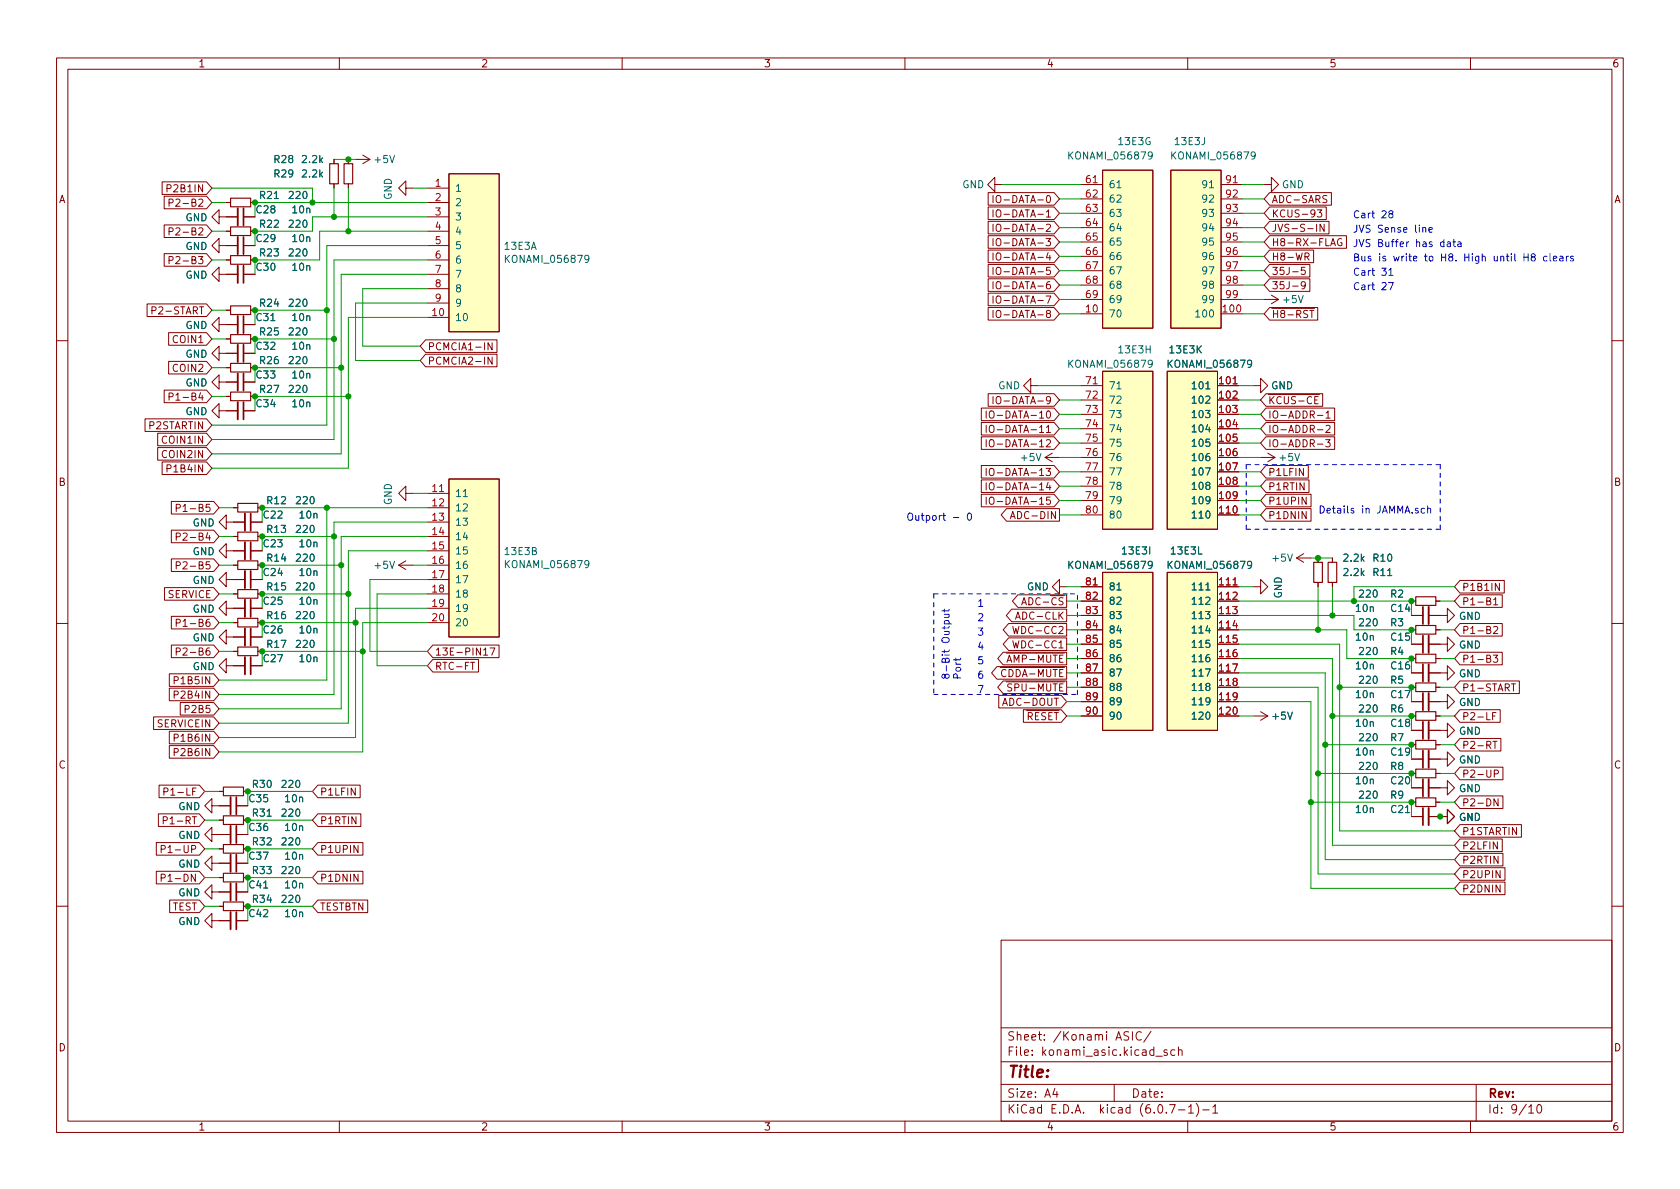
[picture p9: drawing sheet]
<svg xmlns="http://www.w3.org/2000/svg" width="297mm" height="210mm" viewBox="0 0 297 210" stroke-linecap="round" stroke-linejoin="round" font-family="sans-serif">
<defs><g id="words">
<text font-size="2.8" fill="#840000" x="178" y="190.6">Title:</text>
<g font-size="2.1" fill="#840000">
<text x="178" y="184">Sheet: /Konami ASIC/</text>
<text x="178" y="186.7">File: konami_asic.kicad_sch</text>
<text x="178" y="196.9">KiCad E.D.A. kicad (6.0.7-1)-1</text>
<text x="178" y="194.1">Size: A4</text>
<text x="200" y="194.1">Date:</text>
<text x="263" y="194.1">Rev:</text>
<text x="263" y="196.9">Id: 9/10</text>
</g>
<g font-size="1.8" fill="#840000">
<text x="35" y="11.9">1</text>
<text x="85" y="11.9">2</text>
<text x="135" y="11.9">3</text>
<text x="185" y="11.9">4</text>
<text x="235" y="11.9">5</text>
<text x="285" y="11.9">6</text>
<text x="10.3" y="35.9">A</text>
<text x="30" y="34">P2B1IN</text>
<text x="177.1" y="35.9">IO-DATA-0</text>
<text x="224.8" y="35.9">ADC-SARS</text>
<text x="285.3" y="35.9">A</text>
<text x="31.2" y="41.6">P2-B2</text>
<text x="31.2" y="36.5">P2-B2</text>
<text x="177.1" y="38.4">IO-DATA-1</text>
<text x="177.1" y="41">IO-DATA-2</text>
<text x="224.8" y="41">JVS-S-IN</text>
<text x="224.8" y="38.4">KCUS-93</text>
<text x="31.2" y="46.7">P2-B3</text>
<text x="177.1" y="46.1">IO-DATA-4</text>
<text x="177.1" y="43.5">IO-DATA-3</text>
<text x="224.8" y="43.5">H8-RX-FLAG</text>
<text x="224.8" y="46.1">H8-WR</text>
<text x="177.1" y="51.1">IO-DATA-6</text>
<text x="177.1" y="48.6">IO-DATA-5</text>
<text x="177.1" y="53.7">IO-DATA-7</text>
<text x="224.8" y="51.1">35J-9</text>
<text x="224.8" y="48.6">35J-5</text>
<text x="27.5" y="55.6">P2-START</text>
<text x="177.1" y="56.2">IO-DATA-8</text>
<text x="224.8" y="56.2">~{H8-RST}</text>
<text x="30.8" y="60.7">COIN1</text>
<text x="30.8" y="65.7">COIN2</text>
<text x="75.6" y="64.5">PCMCIA2-IN</text>
<text x="75.6" y="61.9">PCMCIA1-IN</text>
<text x="31.2" y="70.8">P1-B4</text>
<text x="177.1" y="71.5">IO-DATA-9</text>
<text x="224.2" y="71.5">~{KCUS-CE}</text>
<text x="26.4" y="75.9">P2STARTIN</text>
<text x="176.1" y="74">IO-DATA-10</text>
<text x="176.1" y="76.5">IO-DATA-11</text>
<text x="224.2" y="74">IO-ADDR-1</text>
<text x="224.2" y="76.5">IO-ADDR-2</text>
<text x="29" y="81">COIN2IN</text>
<text x="29" y="78.4">COIN1IN</text>
<text x="30" y="83.5">P1B4IN</text>
<text x="176.1" y="79.1">IO-DATA-12</text>
<text x="224.2" y="79.1">IO-ADDR-3</text>
<text x="10.3" y="85.9">B</text>
<text x="176.1" y="86.7">IO-DATA-14</text>
<text x="176.1" y="89.2">IO-DATA-15</text>
<text x="176.1" y="84.2">IO-DATA-13</text>
<text x="224.2" y="84.2">P1LFIN</text>
<text x="224.2" y="86.7">P1RTIN</text>
<text x="224.2" y="89.2">P1UPIN</text>
<text x="285.3" y="85.9">B</text>
<text x="32.5" y="90.5">P1-B5</text>
<text x="32.5" y="95.6">P2-B4</text>
<text x="179.5" y="91.8">ADC-DIN</text>
<text x="224.2" y="91.8">P1DNIN</text>
<text x="32.5" y="100.7">P2-B5</text>
<text x="29.7" y="105.7">SERVICE</text>
<text x="180" y="107">ADC-~{CS}</text>
<text x="258.4" y="104.5">P1B1IN</text>
<text x="258.4" y="107">P1-B1</text>
<text x="32.5" y="110.8">P1-B6</text>
<text x="179.9" y="112.1">WDC-CC2</text>
<text x="180.2" y="109.6">ADC-CLK</text>
<text x="258.4" y="112.1">P1-B2</text>
<text x="32.5" y="115.9">P2-B6</text>
<text x="76.8" y="115.9">13E-PIN17</text>
<text x="76.8" y="118.4">RTC-FT</text>
<text x="176.2" y="119.7">~{CDDA-MUTE}</text>
<text x="177.4" y="117.2">~{AMP-MUTE}</text>
<text x="179.9" y="114.6">WDC-CC1</text>
<text x="258.4" y="117.2">P1-B3</text>
<text x="31.3" y="123.5">P2B4IN</text>
<text x="31.3" y="121">P1B5IN</text>
<text x="177.7" y="122.3">~{SPU-MUTE}</text>
<text x="177.9" y="124.8">ADC-DOUT</text>
<text x="258.4" y="122.3">P1-START</text>
<text x="27.9" y="128.6">SERVICEIN</text>
<text x="31.3" y="131.1">P1B6IN</text>
<text x="33" y="126.1">P2B5</text>
<text x="180.1" y="127.3">~{RESET}</text>
<text x="258.4" y="127.3">P2-LF</text>
<text x="10.3" y="135.9">C</text>
<text x="31.3" y="133.7">P2B6IN</text>
<text x="258.4" y="137.5">P2-UP</text>
<text x="258.4" y="132.4">P2-RT</text>
<text x="285.3" y="135.9">C</text>
<text x="30" y="140.7">P1-LF</text>
<text x="56.5" y="140.7">P1LFIN</text>
<text x="258.4" y="142.6">P2-DN</text>
<text x="29.8" y="145.8">P1-RT</text>
<text x="56.5" y="145.8">P1RTIN</text>
<text x="258.4" y="147.7">P1STARTIN</text>
<text x="29.6" y="155.9">P1-DN</text>
<text x="29.7" y="150.8">P1-UP</text>
<text x="56.5" y="150.8">P1UPIN</text>
<text x="56.5" y="155.9">P1DNIN</text>
<text x="258.4" y="152.7">P2RTIN</text>
<text x="258.4" y="155.3">P2UPIN</text>
<text x="258.4" y="150.2">P2LFIN</text>
<text x="30.4" y="161">TEST</text>
<text x="56.5" y="161">TESTBTN</text>
<text x="258.4" y="157.8">P2DNIN</text>
<text x="10.3" y="185.9">D</text>
<text x="285.3" y="185.9">D</text>
<text x="35" y="199.9">1</text>
<text x="85" y="199.9">2</text>
<text x="135" y="199.9">3</text>
<text x="185" y="199.9">4</text>
<text x="235" y="199.9">5</text>
<text x="285" y="199.9">6</text>
</g>
<g font-size="1.8" fill="#006464">
<text x="48.5" y="28.8">R28</text>
<text x="53.5" y="28.8">2.2k</text>
<text x="66.3" y="28.8">+5V</text>
<text x="189.3" y="28.2">KONAMI_056879</text>
<text x="197.8" y="25.6">13E3G</text>
<text x="207.5" y="28.2">KONAMI_056879</text>
<text x="207.9" y="25.6">13E3J</text>
<text x="46" y="35.2">R21</text>
<text x="48.5" y="31.4">R29</text>
<text x="51.2" y="35.2">220</text>
<text x="53.5" y="31.4">2.2k</text>
<text x="69.3" y="35.4" transform="rotate(-90 69.3 35.4)">GND</text>
<text x="80.4" y="33.9">1</text>
<text x="170.1" y="33.3">GND</text>
<text x="196" y="33.3">61</text>
<text x="196" y="35.8">62</text>
<text x="212.9" y="33.3">91</text>
<text x="212.9" y="35.8">92</text>
<text x="226.6" y="33.3">GND</text>
<text x="32.8" y="39.1">GND</text>
<text x="45.4" y="37.7">C28</text>
<text x="46" y="40.3">R22</text>
<text x="51.2" y="40.3">220</text>
<text x="51.8" y="37.7">10n</text>
<text x="80.4" y="36.4">2</text>
<text x="80.4" y="39">3</text>
<text x="80.4" y="41.5">4</text>
<text x="196" y="38.3">63</text>
<text x="196" y="40.9">64</text>
<text x="212.9" y="38.3">93</text>
<text x="212.9" y="40.9">94</text>
<text x="32.8" y="44.2">GND</text>
<text x="45.4" y="42.8">C29</text>
<text x="45.4" y="47.9">C30</text>
<text x="46" y="45.3">R23</text>
<text x="51.2" y="45.3">220</text>
<text x="51.8" y="42.8">10n</text>
<text x="51.8" y="47.9">10n</text>
<text x="80.4" y="44.1">5</text>
<text x="80.4" y="46.6">6</text>
<text x="89.3" y="44.2">13E3A</text>
<text x="89.7" y="46.5">KONAMI_056879</text>
<text x="196" y="43.4">65</text>
<text x="196" y="46">66</text>
<text x="212.9" y="43.4">95</text>
<text x="212.9" y="46">96</text>
<text x="32.8" y="49.3">GND</text>
<text x="80.4" y="49.1">7</text>
<text x="80.4" y="51.7">8</text>
<text x="196" y="48.5">67</text>
<text x="196" y="51">68</text>
<text x="196" y="53.6">69</text>
<text x="212.9" y="48.5">97</text>
<text x="212.9" y="51">98</text>
<text x="212.9" y="53.6">99</text>
<text x="227" y="53.6">+5V</text>
<text x="32.8" y="58.2">GND</text>
<text x="45.4" y="56.8">C31</text>
<text x="46" y="59.3">R25</text>
<text x="46" y="54.2">R24</text>
<text x="51.2" y="59.3">220</text>
<text x="51.2" y="54.2">220</text>
<text x="51.8" y="56.8">10n</text>
<text x="80.4" y="56.8">10</text>
<text x="80.4" y="54.2">9</text>
<text x="196" y="56.1">70</text>
<text x="211.9" y="56.1">100</text>
<text x="32.8" y="63.2">GND</text>
<text x="45.4" y="61.8">C32</text>
<text x="46" y="64.4">R26</text>
<text x="51.2" y="64.4">220</text>
<text x="51.8" y="61.8">10n</text>
<text x="189.3" y="65">KONAMI_056879</text>
<text x="197.9" y="62.5">13E3H</text>
<text x="206.9" y="65">KONAMI_056879</text>
<text x="206.9" y="62.5">13E3K</text>
<text x="32.8" y="68.3">GND</text>
<text x="45.4" y="66.9">C33</text>
<text x="46" y="69.5">R27</text>
<text x="51.2" y="69.5">220</text>
<text x="51.8" y="66.9">10n</text>
<text x="176.5" y="68.8">GND</text>
<text x="196" y="68.8">71</text>
<text x="196" y="71.4">72</text>
<text x="211.3" y="68.8">101</text>
<text x="211.3" y="71.4">102</text>
<text x="224.7" y="68.8">GND</text>
<text x="32.8" y="73.4">GND</text>
<text x="45.4" y="72">C34</text>
<text x="51.8" y="72">10n</text>
<text x="196" y="73.9">73</text>
<text x="196" y="76.4">74</text>
<text x="211.3" y="73.9">103</text>
<text x="211.3" y="76.4">104</text>
<text x="180.6" y="81.5">+5V</text>
<text x="196" y="79">75</text>
<text x="196" y="81.5">76</text>
<text x="211.3" y="79">105</text>
<text x="211.3" y="81.5">106</text>
<text x="226.4" y="81.5">+5V</text>
<text x="47.3" y="89.1">R12</text>
<text x="52.5" y="89.1">220</text>
<text x="69.3" y="89.3" transform="rotate(-90 69.3 89.3)">GND</text>
<text x="80.4" y="87.9">11</text>
<text x="196" y="84.1">77</text>
<text x="196" y="86.6">78</text>
<text x="196" y="89.1">79</text>
<text x="211.3" y="84.1">107</text>
<text x="211.3" y="86.6">108</text>
<text x="211.3" y="89.1">109</text>
<text x="34" y="93.1">GND</text>
<text x="46.7" y="91.7">C22</text>
<text x="47.3" y="94.2">R13</text>
<text x="52.5" y="94.2">220</text>
<text x="53" y="91.7">10n</text>
<text x="80.4" y="90.4">12</text>
<text x="80.4" y="93">13</text>
<text x="80.4" y="95.5">14</text>
<text x="196" y="91.7">80</text>
<text x="211.3" y="91.7">110</text>
<text x="34" y="98.2">GND</text>
<text x="46.7" y="101.8">C24</text>
<text x="46.7" y="96.8">C23</text>
<text x="47.3" y="99.3">R14</text>
<text x="52.5" y="99.3">220</text>
<text x="53" y="101.8">10n</text>
<text x="53" y="96.8">10n</text>
<text x="66.3" y="100.6">+5V</text>
<text x="80.4" y="98">15</text>
<text x="80.4" y="100.6">16</text>
<text x="89.4" y="98.1">13E3B</text>
<text x="89.7" y="100.5">KONAMI_056879</text>
<text x="189.3" y="100.6">KONAMI_056879</text>
<text x="198.6" y="98">13E3I</text>
<text x="206.9" y="100.6">KONAMI_056879</text>
<text x="207.1" y="98">13E3L</text>
<text x="225.1" y="99.3">+5V</text>
<text x="237.7" y="99.3">2.2k</text>
<text x="237.7" y="101.8">2.2k</text>
<text x="242.9" y="99.3">R10</text>
<text x="242.9" y="101.8">R11</text>
<text x="34" y="103.2">GND</text>
<text x="46.7" y="106.9">C25</text>
<text x="47.3" y="104.4">R15</text>
<text x="52.5" y="104.4">220</text>
<text x="53" y="106.9">10n</text>
<text x="80.4" y="103.1">17</text>
<text x="80.4" y="105.7">18</text>
<text x="181.5" y="104.4">GND</text>
<text x="196" y="104.4">81</text>
<text x="196" y="106.9">82</text>
<text x="211.3" y="104.4">111</text>
<text x="211.3" y="106.9">112</text>
<text x="226.6" y="105.8" transform="rotate(-90 226.6 105.8)">GND</text>
<text x="240.5" y="105.7">220</text>
<text x="245.9" y="105.7">R2</text>
<text x="34" y="113.4">GND</text>
<text x="34" y="108.3">GND</text>
<text x="46.7" y="112">C26</text>
<text x="47.3" y="109.5">R16</text>
<text x="52.5" y="109.5">220</text>
<text x="53" y="112">10n</text>
<text x="80.4" y="108.2">19</text>
<text x="80.4" y="110.7">20</text>
<text x="196" y="109.5">83</text>
<text x="196" y="112">84</text>
<text x="211.3" y="109.5">113</text>
<text x="211.3" y="112">114</text>
<text x="239.8" y="108.2">10n</text>
<text x="239.8" y="113.3">10n</text>
<text x="240.5" y="110.7">220</text>
<text x="245.9" y="110.7">R3</text>
<text x="246" y="108.2">C14</text>
<text x="246" y="113.3">C15</text>
<text x="257.9" y="109.6">GND</text>
<text x="34" y="118.5">GND</text>
<text x="46.7" y="117.1">C27</text>
<text x="47.3" y="114.5">R17</text>
<text x="52.5" y="114.5">220</text>
<text x="53" y="117.1">10n</text>
<text x="196" y="114.5">85</text>
<text x="196" y="117.1">86</text>
<text x="196" y="119.6">87</text>
<text x="211.3" y="114.5">115</text>
<text x="211.3" y="117.1">116</text>
<text x="211.3" y="119.6">117</text>
<text x="239.8" y="118.4">10n</text>
<text x="240.5" y="115.8">220</text>
<text x="245.9" y="115.8">R4</text>
<text x="246" y="118.4">C16</text>
<text x="257.9" y="114.7">GND</text>
<text x="257.9" y="119.8">GND</text>
<text x="196" y="122.2">88</text>
<text x="196" y="124.7">89</text>
<text x="211.3" y="122.2">118</text>
<text x="211.3" y="124.7">119</text>
<text x="239.8" y="123.4">10n</text>
<text x="240.5" y="126">220</text>
<text x="240.5" y="120.9">220</text>
<text x="245.9" y="126">R6</text>
<text x="245.9" y="120.9">R5</text>
<text x="246" y="123.4">C17</text>
<text x="257.9" y="124.8">GND</text>
<text x="196" y="127.2">90</text>
<text x="211.3" y="127.2">120</text>
<text x="225.1" y="127.2">+5V</text>
<text x="239.8" y="128.5">10n</text>
<text x="240.5" y="131.1">220</text>
<text x="245.9" y="131.1">R7</text>
<text x="246" y="128.5">C18</text>
<text x="257.9" y="129.9">GND</text>
<text x="239.8" y="133.6">10n</text>
<text x="240.5" y="136.1">220</text>
<text x="245.9" y="136.1">R8</text>
<text x="246" y="133.6">C19</text>
<text x="257.9" y="135">GND</text>
<text x="31.5" y="143.3">GND</text>
<text x="44.1" y="141.9">C35</text>
<text x="44.7" y="139.3">R30</text>
<text x="50" y="139.3">220</text>
<text x="50.5" y="141.9">10n</text>
<text x="239.8" y="138.7">10n</text>
<text x="239.8" y="143.8">10n</text>
<text x="240.5" y="141.2">220</text>
<text x="245.9" y="141.2">R9</text>
<text x="246" y="138.7">C20</text>
<text x="246" y="143.8">C21</text>
<text x="257.9" y="140.1">GND</text>
<text x="31.5" y="148.3">GND</text>
<text x="44.1" y="146.9">C36</text>
<text x="44.7" y="144.4">R31</text>
<text x="44.7" y="149.5">R32</text>
<text x="50" y="144.4">220</text>
<text x="50" y="149.5">220</text>
<text x="50.5" y="146.9">10n</text>
<text x="257.9" y="145.2">GND</text>
<text x="31.5" y="153.4">GND</text>
<text x="44.1" y="152">C37</text>
<text x="44.7" y="154.6">R33</text>
<text x="50" y="154.6">220</text>
<text x="50.5" y="152">10n</text>
<text x="31.5" y="158.5">GND</text>
<text x="44.1" y="157.1">C41</text>
<text x="44.7" y="159.6">R34</text>
<text x="50" y="159.6">220</text>
<text x="50.5" y="157.1">10n</text>
<text x="31.5" y="163.6">GND</text>
<text x="44.1" y="162.2">C42</text>
<text x="50.5" y="162.2">10n</text>
</g>
<g font-size="1.8" fill="#a90000">
<text x="77" y="33">1</text>
<text x="77" y="35.6">2</text>
<text x="192.1" y="32.4">61</text>
<text x="192.1" y="34.9">62</text>
<text x="216.8" y="32.4">91</text>
<text x="216.8" y="34.9">92</text>
<text x="77" y="38.1">3</text>
<text x="77" y="40.6">4</text>
<text x="192.1" y="37.5">63</text>
<text x="192.1" y="40">64</text>
<text x="216.8" y="37.5">93</text>
<text x="216.8" y="40">94</text>
<text x="77" y="43.2">5</text>
<text x="77" y="45.7">6</text>
<text x="192.1" y="42.5">65</text>
<text x="192.1" y="45.1">66</text>
<text x="192.1" y="47.6">67</text>
<text x="216.8" y="42.5">95</text>
<text x="216.8" y="45.1">96</text>
<text x="216.8" y="47.6">97</text>
<text x="77" y="48.3">7</text>
<text x="77" y="50.8">8</text>
<text x="77" y="53.3">9</text>
<text x="192.1" y="50.2">68</text>
<text x="192.1" y="52.7">69</text>
<text x="216.8" y="50.2">98</text>
<text x="216.8" y="52.7">99</text>
<text x="76.5" y="55.9">10</text>
<text x="192.1" y="55.2">10</text>
<text x="216.3" y="55.2">100</text>
<text x="192.1" y="67.9">71</text>
<text x="192.1" y="70.5">72</text>
<text x="215.7" y="67.9">101</text>
<text x="215.7" y="70.5">102</text>
<text x="192.1" y="73">73</text>
<text x="192.1" y="75.6">74</text>
<text x="215.7" y="73">103</text>
<text x="215.7" y="75.6">104</text>
<text x="192.1" y="78.1">75</text>
<text x="192.1" y="80.6">76</text>
<text x="192.1" y="83.2">77</text>
<text x="215.7" y="78.1">105</text>
<text x="215.7" y="80.6">106</text>
<text x="215.7" y="83.2">107</text>
<text x="76.5" y="87">11</text>
<text x="76.5" y="89.5">12</text>
<text x="192.1" y="85.7">78</text>
<text x="192.1" y="88.3">79</text>
<text x="215.7" y="85.7">108</text>
<text x="215.7" y="88.3">109</text>
<text x="76.5" y="92.1">13</text>
<text x="76.5" y="94.6">14</text>
<text x="192.1" y="90.8">80</text>
<text x="215.7" y="90.8">110</text>
<text x="76.5" y="97.1">15</text>
<text x="76.5" y="99.7">16</text>
<text x="76.5" y="102.2">17</text>
<text x="76.5" y="104.8">18</text>
<text x="76.5" y="107.3">19</text>
<text x="192.1" y="103.5">81</text>
<text x="192.1" y="106">82</text>
<text x="215.7" y="103.5">111</text>
<text x="215.7" y="106">112</text>
<text x="76.5" y="109.8">20</text>
<text x="192.1" y="108.6">83</text>
<text x="192.1" y="111.1">84</text>
<text x="192.1" y="113.7">85</text>
<text x="215.7" y="108.6">113</text>
<text x="215.7" y="111.1">114</text>
<text x="215.7" y="113.7">115</text>
<text x="192.1" y="116.2">86</text>
<text x="192.1" y="118.7">87</text>
<text x="215.7" y="116.2">116</text>
<text x="215.7" y="118.7">117</text>
<text x="192.1" y="121.3">88</text>
<text x="192.1" y="123.8">89</text>
<text x="215.7" y="121.3">118</text>
<text x="215.7" y="123.8">119</text>
<text x="192.1" y="126.4">90</text>
<text x="215.7" y="126.4">120</text>
</g>
<g font-size="1.8" fill="#0000c2">
<text x="239.1" y="38.6">Cart 28</text>
<text x="239.1" y="41.1">JVS Sense line</text>
<text x="239.1" y="43.7">JVS Buffer has data</text>
<text x="239.1" y="46.2">Bus is write to H8. High until H8 clears</text>
<text x="239.1" y="51.3">Cart 27</text>
<text x="239.1" y="48.8">Cart 31</text>
<text x="163" y="92.1">Outport - 0</text>
<text x="233" y="90.8">Details in JAMMA.sch</text>
<text x="172.7" y="107.3">1</text>
<text x="172.7" y="112.4">3</text>
<text x="172.7" y="109.8">2</text>
<text x="172.7" y="114.9">4</text>
<text x="172.7" y="117.5">5</text>
<text x="167.9" y="120.3" transform="rotate(-90 167.9 120.3)">8-Bit Output</text>
<text x="169.9" y="120.3" transform="rotate(-90 169.9 120.3)">Port</text>
<text x="172.7" y="120">6</text>
<text x="172.7" y="122.5">7</text>
</g>
</g></defs>
<g fill="none" stroke="#840000" stroke-width=".18">
<path d="M10 10.2h277v190.1h-277zM12 12.2h273v186.1h-273zM60 10.2v2M110 10.2v2M160 10.2v2M210 10.2v2M260 10.2v2M28.7 32.2h7.8l1 1.1-1 1.1h-7.8zM29 39.8h7.5l1 1.1-1 1.1h-7.5zM29 34.7h7.5l1 1.1-1 1.1h-7.5zM29.5 33.3h.6l.2-.2-.1-.3-.7-.1v1.2M29.9 35.9l.6-.1 .1-.2v-.3l-.7-.1v1.3"/>
<path d="M38.7 38.3v-1.2l-1.2 1.2 1.2 1.3v-1.3h3.3M40 35.8h.8M43.1 38.3h2M44.3 35.8h.8M59.1 28.2v.8M59.1 32.5v.8M61.6 28.2v.8M61.6 32.5v.8M62.9 28.2h2.5M64.1 27.4l1.3 .8M65.4 28.2l-1.3 .8M71.8 33.3v-1.3l-1.3 1.3 1.3 1.2v-1.2h1.2"/>
<path d="M75.6 33.3h3.8M75.6 35.8h3.8M75.6 38.3h3.8M79.4 30.7h8.9v28h-8.9zM174.7 36.6h11.7l.9 1.1-.9 1.1h-11.7zM174.7 39.1h11.7l.9 1.2-.9 1.1h-11.7zM174.7 34.1h11.7l.9 1.1-.9 1.1h-11.7zM175.6 34.6v1.2M175.6 37.1v1.3M175.6 39.6v1.3M175.9 32.6v1.3l-1.3-1.3 1.3-1.2v1.2h1.3M176.2 37.3l.2-.2a.43 .43 0 0 1 .6 .4v.5a.42 .42 0 0 1-.5 .4 .42 .42 0 0 1-.4-.4z"/>
<path d="M176.2 39.8l.2-.2a.43 .43 0 0 1 .6 .5v.4a.42 .42 0 0 1-.5 .4 .42 .42 0 0 1-.4-.4zM176.2 34.7l.2-.1a.43 .43 0 0 1 .6 .4v.4a.42 .42 0 0 1-.5 .5 .42 .42 0 0 1-.4-.5zM191.1 32.6h3.8M191.1 35.2h3.8M191.1 37.7h3.8M194.9 30.1h8.9v27.9h-8.9zM207 30.1h8.9v27.9h-8.9zM215.9 32.6h3.8M215.9 35.2h3.8M215.9 37.7h3.8M223.5 32.6h1.3v1.3l1.3-1.3-1.3-1.2v1.2M224.5 39.1h10.5v2.3h-10.5l-1-1.1z"/>
<path d="M224.5 36.6h10v2.2h-10l-1-1.1zM224.5 34.1h10.9v2.2h-10.9l-1-1.1zM232.8 39.6v1.3M232.9 37.1h.8l-.4 .5 .3 .1v.6l-.1 .1-.6-.1M234.1 39.6v1.3l-.7-1.3v1.3M234.6 34.6h-.5l-.2 .1v.4l.6 .2 .1 .3-.2 .2h-.5M26 53.7h10.5l1 1.2-1 1.1h-10.5zM26.9 54.9h.6l.1-.2-.1-.3-.6-.1v1.2M29 44.9h7.5l1 1.1-1 1.1h-7.5zM29.8 58.8h6.7l1 1.1-1 1.1h-6.7zM29.9 46h.6l.1-.2v-.3l-.7-.1v1.2M29.9 40.9h.6l.1-.2v-.3l-.7-.1v1.3"/>
<path d="M38.7 57.4v-1.3l-1.2 1.3 1.2 1.3v-1.3h3.3M38.7 43.4v-1.2l-1.2 1.2 1.2 1.3v-1.3h3.3M38.7 48.5v-1.3l-1.2 1.3 1.2 1.3v-1.3h3.3M40 59.9h.8M40 46h.8M40 54.9h.8M40 40.9h.8M43.1 43.4h2M43.1 57.4h2M43.1 48.5h2M44.3 59.9h.8M44.3 46h.8"/>
<path d="M44.3 54.9h.8M44.3 40.9h.8M75.6 43.4h3.8M75.6 46h3.8M75.6 48.5h3.8M75.6 56.1h3.8M75.6 40.9h3.8M75.6 51h3.8M75.6 53.6h3.8M174.7 44.2h11.7l.9 1.1-.9 1.1h-11.7zM174.7 41.7h11.7l.9 1.1-.9 1.1h-11.7zM174.7 49.3h11.7l.9 1.1-.9 1.1h-11.7z"/>
<path d="M174.7 46.8h11.7l.9 1.1-.9 1.1h-11.7zM174.7 51.8h11.7l.9 1.2-.9 1.1h-11.7zM174.7 54.4h11.7l.9 1.1-.9 1.1h-11.7zM175.6 42.2v1.3M175.6 44.7v1.3M175.6 47.3v1.2M175.6 49.8v1.3M175.6 52.3v1.3M175.6 54.9v1.3M176.2 44.9l.2-.2a.43 .43 0 0 1 .6 .5v.4a.42 .42 0 0 1-.5 .4 .42 .42 0 0 1-.4-.4zM176.2 42.4l.2-.2a.43 .43 0 0 1 .6 .4v.4a.42 .42 0 0 1-.5 .5 .42 .42 0 0 1-.4-.5zM176.2 50l.2-.2a.43 .43 0 0 1 .6 .4v.5a.42 .42 0 0 1-.5 .4 .42 .42 0 0 1-.4-.4z"/>
<path d="M176.2 47.4l.2-.1a.43 .43 0 0 1 .6 .4v.4a.42 .42 0 0 1-.5 .5 .42 .42 0 0 1-.4-.5zM176.2 52.5l.2-.2a.43 .43 0 0 1 .6 .5v.4a.42 .42 0 0 1-.5 .4 .42 .42 0 0 1-.4-.4zM176.2 55.1l.2-.2a.43 .43 0 0 1 .6 .4v.4a.42 .42 0 0 1-.5 .5 .42 .42 0 0 1-.4-.5zM191.1 53h3.8M191.1 55.5h3.8M191.1 40.3h3.8M191.1 42.8h3.8M191.1 45.3h3.8M191.1 47.9h3.8M191.1 50.4h3.8M215.9 53h3.8M215.9 55.5h3.8"/>
<path d="M215.9 40.3h3.8M215.9 42.8h3.8M215.9 45.3h3.8M215.9 47.9h3.8M215.9 50.4h3.8M223.5 53h2.6M224.5 41.7h13.6v2.2h-13.6l-1-1.1zM224.5 54.4h8.5v2.2h-8.5l-1-1.1zM224.5 44.2h7.8v2.2h-7.8l-1-1.1zM224.5 49.3h7.1v2.2h-7.1l-1-1.1zM224.5 46.8h7.1v2.2h-7.1l-1-1.1zM224.8 52.2l1.3 .8"/>
<path d="M226.1 53l-1.3 .7M230.7 45.4l.6-.1 .2-.1-.1-.4-.7-.1v1.3M230.7 47.3h-.6v.6l.1-.1h.5l.1 .2-.1 .4-.1 .1-.5-.1M230.8 50.4l-.2 .2h-.3l-.2-.2 .1-.5 .4-.1 .1 .1a.84 .84 0 0 1-.3 1.2h-.2M231 45.4l.5 .6M235.3 43.5l.4-1.3 .4 1.3M235.4 43.1h.6M237.2 42.2a.59 .59 0 0 0-.7 .6 .59 .59 0 0 0 .7 .6l.1-.5h-.3M10 60.2h2M25.6 74.1h10.9l1 1.1-1 1.1h-10.9zM27.9 79.1h8.6l1 1.2-1 1.1h-8.6zM27.9 76.6h8.6l1 1.1-1 1.1h-8.6z"/>
<path d="M29 69h7.5l1 1.1-1 1.1h-7.5zM29.8 63.9h6.7l1 1.1-1 1.1h-6.7zM29.9 70.2l.6-.1 .1-.2v-.3l-.7-.1v1.3M38.7 72.6v-1.2l-1.2 1.2 1.2 1.3v-1.3h3.3M38.7 62.5v-1.3l-1.2 1.3 1.2 1.2v-1.2h3.3M38.7 67.6v-1.3l-1.2 1.3 1.2 1.2v-1.2h3.3M40 65h.8M40 70.1h.8M43.1 62.5h2M43.1 67.6h2M43.1 72.6h2M44.3 65h.8"/>
<path d="M44.3 70.1h.8M75.2 62.6h12.7v2.3h-12.7l-.9-1.2zM75.2 60.1h12.7v2.2h-12.7l-.9-1.1zM87 63.1v1.3l-.7-1.3v1.3M87 60.6v1.3l-.7-1.3v1.3M173.5 72.2h12.9l.9 1.1-.9 1.1h-12.9zM173.5 77.2h12.9l.9 1.2-.9 1.1h-12.9zM173.5 74.7h12.9l.9 1.1-.9 1.1h-12.9zM174.4 72.7v1.2M174.4 75.2v1.3M174.4 77.7v1.3M174.7 69.6h11.7l.9 1.1-.9 1.1h-11.7z"/>
<path d="M175.1 72.7h.1a.43 .43 0 0 1 .6 .4v.4a.42 .42 0 0 1-.5 .5 .42 .42 0 0 1-.4-.5v-.4zM175.1 77.8l.1-.1a.43 .43 0 0 1 .6 .5v.4a.42 .42 0 0 1-.5 .4 .42 .42 0 0 1-.4-.4v-.4zM175.1 75.3l.1-.1a.43 .43 0 0 1 .6 .4v.5a.42 .42 0 0 1-.5 .4 .42 .42 0 0 1-.4-.4v-.5zM175.6 70.1v1.3M176.2 70.3l.2-.2a.43 .43 0 0 1 .6 .5v.4a.42 .42 0 0 1-.5 .4 .42 .42 0 0 1-.4-.4zM182.2 68.2v1.3l-1.2-1.3 1.2-1.3v1.3h1.3M191.1 68.2h3.8M191.1 70.7h3.8M191.1 73.3h3.8M191.1 75.8h3.8M191.1 78.4h3.8M194.9 65.7h8.9v27.9h-8.9z"/>
<path d="M206.4 65.7h8.9v27.9h-8.9zM215.3 68.2h3.8M215.3 70.7h3.8M215.3 73.3h3.8M215.3 75.8h3.8M215.3 78.4h3.8M221.6 68.2h1.3v-1.3l1.3 1.3-1.3 1.3v-1.3M223.8 69.6h10.1v2.2h-10.1l-.9-1.1zM223.8 72.2h12.2v2.2h-12.2l-.9-1.1zM223.8 74.7h12.2v2.2h-12.2l-.9-1.1zM223.8 77.2h12.2v2.3h-12.2l-.9-1.1zM232.9 73.5h1"/>
<path d="M232.9 76h1M232.9 78.5h1M234.4 77.7h.8l-.4 .5 .3 .2v.5l-.2 .1-.5-.1M234.5 73l.3-.3v1.2M234.5 75.3l.4-.1 .3 .4-.8 .9h.8M234.5 73.9h.7M285 60.2h2M28.7 81.7h7.8l1 1.1-1 1.1h-7.8zM29.5 82.9l.6-.1 .2-.2-.1-.3-.7-.1v1.3M30.3 88.7h7.5l.9 1.1-.9 1.1h-7.5zM30.3 98.8h7.5l.9 1.1-.9 1.2h-7.5zM30.3 93.8h7.5l.9 1.1-.9 1.1h-7.5z"/>
<path d="M31.2 89.8h.6l.1-.2-.1-.3-.6-.1v1.2M31.2 94.9h.6l.1-.2-.1-.3-.6-.1v1.2M40 92.3v-1.2l-1.3 1.2 1.3 1.3v-1.3h3.3M40 97.4v-1.3l-1.3 1.3 1.3 1.3v-1.3h3.3M41.3 99.9h.7M41.3 89.8h.7M41.3 94.9h.7M44.3 92.3h2.1M44.3 97.4h2.1M45.6 99.9h.8M45.6 89.8h.8M45.6 94.9h.8"/>
<path d="M70.5 99.9l1.3 .8M70.5 99.9h2.5M71.8 87.2v-1.2l-1.3 1.2 1.3 1.3v-1.3h1.2M71.8 99.2l-1.3 .7M75.6 99.9h3.8M75.6 87.2h3.8M75.6 89.8h3.8M75.6 92.3h3.8M75.6 94.9h3.8M75.6 97.4h3.8M79.4 84.7h8.9v27.9h-8.9zM173.5 84.9h12.9l.9 1.1-.9 1.1h-12.9z"/>
<path d="M173.5 87.4h12.9l.9 1.1-.9 1.1h-12.9zM173.5 82.3h12.9l.9 1.1-.9 1.1h-12.9zM174.4 82.8v1.3M174.4 85.4v1.2M174.4 87.9v1.3M175.1 85.4h.1a.43 .43 0 0 1 .6 .4v.4a.42 .42 0 0 1-.5 .5 .42 .42 0 0 1-.4-.5v-.4zM175.1 88l.1-.1a.43 .43 0 0 1 .6 .4v.5a.42 .42 0 0 1-.5 .4 .42 .42 0 0 1-.4-.4v-.5zM175.1 82.9l.1-.1a.43 .43 0 0 1 .6 .5v.4a.42 .42 0 0 1-.5 .4 .42 .42 0 0 1-.4-.4v-.4zM178 89.9h9.3v2.3h-9.3l-1-1.1zM178.6 91.7l.5-1.3 .4 1.3M178.8 91.4h.6M184.8 80.9h2.5"/>
<path d="M184.8 80.9l1.3 .8M186.1 80.1l-1.3 .8M191.1 80.9h3.8M191.1 83.4h3.8M191.1 86h3.8M191.1 88.5h3.8M191.1 91.1h3.8M215.3 80.9h3.8M215.3 83.4h3.8M215.3 86h3.8M215.3 88.5h3.8M215.3 91.1h3.8"/>
<path d="M222.9 80.9h2.5M223.8 82.3h7.5v2.2h-7.5l-.9-1.1zM223.8 84.9h7.6v2.2h-7.6l-.9-1.1zM223.8 87.4h8v2.2h-8l-.9-1.1zM223.8 89.9h8v2.3h-8l-.9-1.1zM224.2 80.1l1.2 .8M225.4 80.9l-1.2 .8M229.2 98.7h2.6M229.2 98.7l1.3 .7M230.5 97.9l-1.3 .8M233 98.7v.7M235.6 98.7v.7"/>
<path d="M10 110.2h2M29.1 103.9h8.7l.9 1.1-.9 1.1h-8.7zM29.9 119.2h7.9l.9 1.1-.9 1.1h-7.9zM30.3 114.1h7.5l.9 1.1-.9 1.1h-7.5zM30.3 109h7.5l.9 1.1-.9 1.1h-7.5zM31.2 115.2h.6l.1-.2-.1-.3-.6-.1v1.2M31.2 100l.6-.1 .1-.1-.1-.3-.6-.2v1.3M31.2 110.2l.6-.1 .1-.2-.1-.3-.6-.1v1.3M40 112.6v-1.2l-1.3 1.2 1.3 1.3v-1.3h3.3M40 107.6v-1.3l-1.3 1.3 1.3 1.2v-1.2h3.3M40 102.5v-1.3l-1.3 1.3 1.3 1.3v-1.3h3.3M40 117.7v-1.2l-1.3 1.2 1.3 1.3v-1.3h3.3"/>
<path d="M41.3 105h.7M41.3 110.1h.7M41.3 115.2h.7M44.3 102.5h2.1M44.3 107.6h2.1M44.3 112.6h2.1M44.3 117.7h2.1M45.6 105h.8M45.6 110.1h.8M45.6 115.2h.8M75.6 102.5h3.8M75.6 105h3.8"/>
<path d="M75.6 107.6h3.8M75.6 110.1h3.8M76.5 114.1h11.7v2.2h-11.7l-.9-1.1zM76.5 116.6h8.1v2.2h-8.1l-.9-1.1zM83.2 117.1h.7M85.5 115.8h.7M86.6 114.6h.9l-.5 1.2M176.3 117.9h12.3v2.2h-12.3l-1-1.1zM177.4 115.3h11.2v2.3h-11.2l-1-1.1zM178.3 110.3h10.3v2.2h-10.3l-.9-1.1zM178.3 112.8h10.3v2.2h-10.3l-.9-1.1zM178.9 107.7h9.7v2.2h-9.7l-1-1.1z"/>
<path d="M179.1 110.8l.3 1.2 .2-.9 .3 .9 .3-1.2M179.1 113.3l.3 1.3 .2-.9 .3 .9 .3-1.3M179.6 109.5l.4-1.3 .4 1.3M180 105.2h8.6v2.2h-8.6l-1-1.1zM187.3 103.8v-1.3l-1.2 1.3 1.2 1.2v-1.2h1.3M191.1 103.8h3.8M191.1 106.3h3.8M191.1 108.8h3.8M191.1 111.4h3.8M191.1 113.9h3.8M191.1 116.5h3.8M191.1 119h3.8"/>
<path d="M194.9 101.2h8.9v28h-8.9zM206.4 101.2h8.9v28h-8.9zM215.3 103.8h3.8M215.3 106.3h3.8M215.3 108.8h3.8M215.3 111.4h3.8M215.3 113.9h3.8M215.3 116.5h3.8M215.3 119h3.8M221.6 103.8h1.3v1.2l1.3-1.2-1.3-1.3v1.3M233 103v.8M235.6 103v.8"/>
<path d="M249.6 106.3h.7M249.6 108.8h2M249.6 111.4h.7M249.6 113.9h2M249.6 116.5h.7M249.6 119h2M252.6 108.8h3.3v1.3l1.3-1.3-1.3-1.2v1.2M252.6 113.9h3.3v1.3l1.3-1.3-1.3-1.3v1.3M252.6 119h3.3v1.3l1.3-1.3-1.3-1.3v1.3M253.9 106.3h.7M253.9 111.4h.7M253.9 116.5h.7"/>
<path d="M258.1 115.3h7.5v2.3h-7.5l-.9-1.1zM258.1 102.6h7.9v2.3h-7.9l-.9-1.1zM258.1 110.3h7.5v2.2h-7.5l-.9-1.1zM258.1 105.2h7.5v2.2h-7.5l-.9-1.1zM264 115.8h.8l-.4 .5 .3 .2v.5l-.1 .1-.6-.1M264.1 110.9l.5-.1 .2 .3-.8 .9h.8M264.1 106.1l.3-.4v1.3M264.1 107h.7M265.1 103.1v1.3l-.7-1.3v1.3M285 110.2h2M27.2 126.8h10.6l.9 1.1-.9 1.1h-10.6zM28.1 138.8h7.1l1 1.1-1 1.2h-7.1z"/>
<path d="M29.9 121.7h7.9l.9 1.1-.9 1.1h-7.9zM29.9 131.9h7.9l.9 1.1-.9 1.1h-7.9zM29.9 129.3h7.9l.9 1.1-.9 1.1h-7.9zM30.8 122.9l.6-.1 .1-.2v-.3l-.7-.1v1.3M30.8 120.3h.6l.1-.2v-.3l-.7-.1v1.2M30.8 133h.6l.1-.2v-.3l-.7-.1v1.2M30.8 130.5l.6-.1 .1-.2v-.3l-.7-.1v1.3M31.9 124.2h5.9l.9 1.1-.9 1.2h-5.9zM38.7 139.9h.8M43.1 139.9h.7M56.2 138.8h7.5v2.3h-7.5l-1-1.2zM176.6 123h11l1 1.1-1 1.1h-11z"/>
<path d="M177.3 124.7l.4-1.2 .4 1.2M177.4 120.4h11.2v2.2h-11.2l-1-1.1zM180.9 125.5h6.7l1 1.1-1 1.1h-6.7zM191.1 126.6h3.8M191.1 121.5h3.8M191.1 124.1h3.8M215.3 126.6h3.8M215.3 121.5h3.8M215.3 124.1h3.8M221.6 126.6h2.6M222.9 125.9l1.3 .7M224.2 126.6l-1.3 .8"/>
<path d="M249.6 126.6h.7M249.6 121.5h.7M249.6 124.1h2M249.6 139.3h2M249.6 136.8h.7M249.6 131.7h.7M249.6 134.2h2M249.6 129.2h2M252.6 139.3h3.3v1.3l1.3-1.3-1.3-1.3v1.3M252.6 134.2h3.3v1.3l1.3-1.3-1.3-1.2v1.2M252.6 129.2h3.3v1.2l1.3-1.2-1.3-1.3v1.3M252.6 124.1h3.3v1.2l1.3-1.2-1.3-1.3v1.3"/>
<path d="M253.9 126.6h.7M253.9 121.5h.7M253.9 136.8h.7M253.9 131.7h.7M258.1 120.4h10.5v2.2h-10.5l-.9-1.1zM258.1 135.7h7.6v2.2h-7.6l-.9-1.1zM258.1 125.5h7.1v2.2h-7.1l-.9-1.1zM258.1 130.6h7.3v2.2h-7.3l-.9-1.1zM263.9 126.6h.4M264 131.1h.7M264.2 136.8h.6l.1-.2v-.3l-.7-.1v1.2M264.3 131.1v1.3"/>
<path d="M264.5 126h-.6v1.3M267.2 120.9h.8M267.6 120.9v1.3M27.6 154.1h7.6l1 1.1-1 1.1h-7.6zM27.6 149h7.6l1 1.1-1 1.1h-7.6zM28 143.9h7.2l1 1.1-1 1.1h-7.2zM28.5 155.2h.6l.1-.2v-.3l-.7-.1v1.3M28.5 150.2l.6-.1 .1-.2v-.3l-.7-.1v1.3M28.9 145.1l.6-.1 .1-.2-.1-.3-.6-.1v1.3M29 140l.6-.1 .1-.1-.1-.3-.6-.2v1.3M30 159.2h5.2l1 1.1-1 1.1h-5.2zM37.5 142.5v-1.3l-1.3 1.3 1.3 1.3v-1.3h3.3"/>
<path d="M37.5 147.6v-1.3l-1.3 1.3 1.3 1.2v-1.2h3.3M37.5 152.6v-1.2l-1.3 1.2 1.3 1.3v-1.3h3.3M37.5 157.7v-1.2l-1.3 1.2 1.3 1.3v-1.3h3.3M38.7 145h.8M38.7 150.1h.8M38.7 155.2h.8M41.8 142.5h2M41.8 147.6h2M41.8 157.7h2M41.8 152.6h2M43.1 145h.7M43.1 150.1h.7"/>
<path d="M43.1 155.2h.7M56.2 149h8v2.2h-8l-1-1.1zM56.2 159.2h8.8v2.2h-8.8l-1-1.1zM56.2 154.1h8v2.2h-8l-1-1.1zM56.2 143.9h7.6v2.2h-7.6l-1-1.1zM249.6 141.9h.7M249.6 144.4h2M252.6 144.4h3.3v1.3l1.3-1.3-1.3-1.3v1.3M253.9 141.9h.7M258.1 150.9h7.6v2.2h-7.6l-.9-1.1zM258.1 153.4h8v2.3h-8l-.9-1.1zM258.1 148.4h7.5v2.2h-7.5l-.9-1.1z"/>
<path d="M258.1 156h8v2.2h-8l-.9-1.1zM258.1 140.7h7.6v2.3h-7.6l-.9-1.1zM258.1 145.8h10.9v2.2h-10.9l-.9-1.1zM264.9 141.2v1.3l-.8-1.3v1.3M10 160.2h2M37.5 162.8v-1.3l-1.3 1.3 1.3 1.3v-1.3h3.3M38.7 160.3h.8M41.8 162.8h2M43.1 160.3h.7M177 166.3h108v32h-108zM285 160.2h2M60 198.3v2"/>
<path d="M110 198.3v2M160 198.3v2M177 194.8h108M177 191.8h108M177 187.8h108M177 181.8h108M186.5 192.5l-.4 1h1M186.9 193v1M197 191.8v3M199.6 182.5l-.6-.1-.2 .2v.4l.6 .3 .2 .3-.3 .3h-.6M200.2 182.4v1.5M201.8 182.6a.6 .6 0 0 0-.8 0 .6 .6 0 0 0-.1 .7 .56 .56 0 0 0 .3 .6 .56 .56 0 0 0 .6-.1"/>
<path d="M203.5 182.4l-1.3 1.9M204.4 186.8h1.1M206.4 185.7l-.4-.1-.2 .2 .1 .3 .5 .1v.4h-.6M206.8 195.3h1l-.7 1.5M207.7 185.7l-.4-.1-.3 .3v.4l.1 .3h.6M208.4 185.8l.2-.2 .3 .1 .1 .9M208.4 196.3h1.1M208.4 185.1v1.5M210 198.3v2M210.1 195.8l.5-.5v1.5M210.1 196.8h.9M211.5 195.1a1.72 1.72 0 0 1 0 2.3"/>
<path d="M212.6 196.3h1.2M214.4 195.8l.5-.5v1.5M214.4 196.8h.9M260 198.3v2M261 191.8v6.5M270.3 195.8l.4-.5v1.5M270.3 196.8h.9M271.9 195.4l.2-.1a.81 .81 0 0 1 .6 .7 .81 .81 0 0 1-.3 .8h-.2a.81 .81 0 0 1-.6-.6 .81 .81 0 0 1 .3-.8z"/>
</g>
<g fill="none" stroke="#840000" stroke-width=".2">
<path d="M40.8 35h3.5v1.6h-3.5zM58.3 29h1.5v3.5h-1.5zM60.8 29h1.6v3.5h-1.6zM40.8 59.2h3.5v1.5h-3.5zM40.8 45.2h3.5v1.5h-3.5zM40.8 54.1h3.5v1.5h-3.5zM40.8 40.1h3.5v1.6h-3.5zM40.8 64.3h3.5v1.5h-3.5zM40.8 69.3h3.5v1.6h-3.5zM42 89h3.6v1.5h-3.6zM42 94.1h3.6v1.5h-3.6zM42 99.2h3.6v1.5h-3.6z"/>
<path d="M232.3 99.4h1.5v3.6h-1.5zM234.8 99.4h1.5v3.6h-1.5zM42 109.3h3.6v1.6h-3.6zM42 104.3h3.6v1.5h-3.6zM42 114.4h3.6v1.5h-3.6zM250.3 105.5h3.6v1.6h-3.6zM250.3 110.6h3.6v1.5h-3.6zM250.3 115.7h3.6v1.5h-3.6zM39.5 139.2h3.6v1.5h-3.6zM250.3 136h3.6v1.5h-3.6zM250.3 130.9h3.6v1.6h-3.6zM250.3 125.9h3.6v1.5h-3.6z"/>
<path d="M250.3 120.8h3.6v1.5h-3.6zM39.5 144.3h3.6v1.5h-3.6zM39.5 149.3h3.6v1.6h-3.6zM39.5 154.4h3.6v1.6h-3.6zM39.5 159.5h3.6v1.5h-3.6zM250.3 141.1h3.6v1.5h-3.6z"/>
</g>
<g fill="none" stroke="#840000" stroke-width=".33">
<path d="M42 36.8v3.1M42 41.9v3.1M42 47v3M42 55.9v3M42 61v3M42 66v3.1M42 71.1v3.1M43.3 90.8v3M43.3 95.9v3M43.3 101v3M43.3 106v3.1M43.3 111.1v3.1"/>
<path d="M43.3 116.2v3M252.6 107.3v3.1M252.6 112.4v3M252.6 117.5v3M252.6 122.5v3.1M252.6 127.6v3.1M252.6 132.7v3.1M252.6 137.8v3M40.8 141v3M40.8 146v3.1M40.8 151.1v3.1M40.8 156.2v3.1"/>
<path d="M252.6 142.9v3M40.8 161.3v3"/>
</g>
<g fill="none" stroke="#840000" stroke-width=".3">
<path d="M43.1 36.8v3.1M43.1 41.9v3.1M43.1 47v3M43.1 55.9v3M43.1 61v3M43.1 66v3.1M43.1 71.1v3.1M44.3 90.8v3M44.3 95.9v3M44.3 101v3M44.3 106v3.1M44.3 111.1v3.1"/>
<path d="M44.3 116.2v3M251.6 107.3v3.1M251.6 112.4v3M251.6 117.5v3M251.6 122.5v3.1M251.6 127.6v3.1M251.6 132.7v3.1M251.6 137.8v3M41.8 141v3M41.8 146v3.1M41.8 151.1v3.1M41.8 156.2v3.1"/>
<path d="M251.6 142.9v3M41.8 161.3v3"/>
</g>
<g fill="#ffffc2" stroke="#ffffc2" stroke-width=".18">
<path d="M79.4 84.7h8.9v27.9h-8.9z"/>
<path d="M207 30.1h8.9v27.9h-8.9z"/>
<path d="M194.9 65.7h8.9v27.9h-8.9z"/>
<path d="M194.9 30.1h8.9v27.9h-8.9z"/>
<path d="M206.4 65.7h8.9v27.9h-8.9z"/>
<path d="M206.4 101.2h8.9v28h-8.9z"/>
<path d="M79.4 30.7h8.9v28h-8.9z"/>
<path d="M194.9 101.2h8.9v28h-8.9z"/>
</g>
<g fill="none" stroke="#006464" stroke-width=".18">
<path d="M197.5 33.2h.7M203.7 27.4l-.2 .2h-.4l-.1-.2 .1-.5h.4l.2 .1a.84 .84 0 0 1-.3 1.1h-.3M221.9 27.4l-.2 .2h-.4l-.1-.2 .1-.5h.4l.2 .1a.84 .84 0 0 1-.3 1.1h-.3M104.1 45.7l-.2 .2h-.4l-.1-.2 .1-.5 .4-.1 .2 .2a.84 .84 0 0 1-.3 1.1h-.3M211.4 55.2l.4-.4v1.3M211.4 56.1h.7M197.5 68.8h.7M203.7 64.2l-.2 .3-.4-.1-.1-.2 .1-.5h.4l.2 .1a.84 .84 0 0 1-.3 1.2h-.3M210.8 67.9l.3-.4v1.3M210.8 70.4l.3-.4v1.3M210.8 72.9l.3-.3v1.2M210.8 75.5l.3-.4v1.3"/>
<path d="M210.8 78l.3-.3v1.2M210.8 68.8h.7M210.8 71.3h.7M210.8 73.8h.7M210.8 76.4h.7M210.8 78.9h.7M221.3 64.2l-.2 .3-.4-.1-.1-.2 .1-.5h.4l.1 .1a.84 .84 0 0 1-.3 1.2h-.2M81.9 87.8h.7M104.1 99.7l-.2 .2-.4-.1-.1-.1 .1-.5 .4-.1 .2 .1a.84 .84 0 0 1-.3 1.2h-.3M203.7 99.8l-.2 .2h-.4l-.1-.2 .1-.5 .4-.1 .2 .2a.84 .84 0 0 1-.3 1.1h-.3M210.8 80.6l.3-.4v1.3M210.8 83.1l.3-.4v1.3"/>
<path d="M210.8 85.6l.3-.3v1.2M210.8 88.2l.3-.4v1.3M210.8 90.7l.3-.3v1.2M210.8 81.5h.7M210.8 84h.7M210.8 86.5h.7M210.8 89.1h.7M210.8 91.6h.7M221.3 99.8l-.2 .2h-.4l-.1-.2 .1-.5 .4-.1 .1 .2a.84 .84 0 0 1-.3 1.1h-.2M197.5 104.3h.7M210.8 103.4l.3-.3v1.2M210.8 106l.3-.4v1.3"/>
<path d="M210.8 108.5l.3-.4v1.3M210.8 111l.3-.3v1.2M210.8 113.6l.3-.4v1.3M210.8 116.1l.3-.3v1.2M210.8 118.7l.3-.4v1.3M210.8 104.3h.7M210.8 106.9h.7M210.8 109.4h.7M210.8 111.9h.7M210.8 114.5h.7M210.8 117h.7M210.8 119.6h.7"/>
<path d="M210.8 121.2l.3-.4v1.3M210.8 123.7l.3-.3v1.2M210.8 126.3l.3-.4v1.3M210.8 122.1h.7M210.8 124.6h.7M210.8 127.2h.7"/>
</g>
<g fill="none" stroke="#0000c2" stroke-width=".18">
<path d="M245.8 37.8l-.2-.2v-.2l.2-.1h.4l.1 .2-.1 .2-.5 .2-.1 .2v.2l.2 .2h.3l.2-.2v-.2l-.2-.3M245.5 50h.9l-.6 1.2M245.6 47.8l.3-.4v1.3M245.6 48.7h.7M251.6 40.3l.1-.1 .3 .1 .1 .8M252.6 40.7l.6-.2v-.2l-.4-.1-.2 .2 .1 .6h.5M255.9 42.8h.5l.1 .8M256.5 43.1h-.5l-.2 .2 .2 .3h.5M256.9 42.8h.5M257.1 42.3v1.1l.3 .2M257.8 42.8h.5v.8M258.3 43.1h-.4l-.2 .2 .2 .3h.4"/>
<path d="M269.5 45.5h.7M270.2 44.9v1.3M271 45.4l-.3-.2 .1-.2 .2-.1h.3l.1 .4-.6 .2-.1 .2v.2l.3 .3 .3-.1 .1-.2v-.3l-.2-.2M273.5 45.4l-.4-.1-.2 .3 .1 .5h.5M274.1 44.9v1.1l.1 .2M274.7 45.7l.6-.1-.1-.2-.4-.1-.1 .2v.6h.5M275.8 45.4h.5v.8M276.3 45.6l-.4 .1-.2 .2 .2 .3 .4-.1M277 45.3v.9M277.3 45.3l-.3 .3M278.2 45.4l-.3-.1-.2 .2v.2l.5 .1v.3h-.5M160.6 90.9l.2-.2a.43 .43 0 0 1 .6 .5v.4a.42 .42 0 0 1-.5 .4 .42 .42 0 0 1-.4-.4z"/>
<path d="M161.9 91.2l.1 .7 .3 .1 .2-.1M162.5 91.2v.8M250.7 89.9h-.3l-.2 .2 .1 .1 .4 .2v.3h-.5M251.9 89.9h-.4l-.2 .2 .1 .6h.5M252.4 90l.2-.1h.3l.1 .8M252.4 89.5v1.2M167 108.6h.8M167 107.7v.5M167 110.3v-.3l.2-.3 .6 .1v.5M167.7 108.6l.1 .2v.3l-.8 .1M167.8 107.7l-.2 .3h-1.1M169 116.4v.5"/>
<path d="M169.9 116.4l-.2 .3h-1.1"/>
</g>
<path d="M220.3 93.6v-11.4M254.6 93.6h-34.3M254.6 82.2h-34.3M254.6 82.2v11.4M165.1 105v17.8M165.1 105h24.1M189.2 105h1.3M165.1 122.8h25.4M190.5 122.8v-17.8" fill="none" stroke="#0000c2" stroke-width=".18" stroke-dasharray=".8 .8"/>
<g fill="none" stroke="#009600" stroke-width=".18">
<path d="M37.5 33.3h17.7v2.5M37.5 35.8h2.5M45.1 35.8h30.5M59.1 33.3v5M59.1 28.2h3.8M61.6 33.3v7.6M73 33.3h2.6M75.6 38.3h-20.4v2.6h-10.1M177.2 32.6h13.9M187.3 37.7h3.8M187.3 35.2h3.8M219.7 37.7h3.8"/>
<path d="M219.7 32.6h3.8M219.7 35.2h3.8M37.5 40.9h2.5M37.5 54.9h2.5M37.5 46h2.5M37.5 59.9h2.5M45.1 54.9h12.7M45.1 59.9h14M75.6 48.5h-15.3v31.8h-22.8M75.6 46h-16.5v31.7h-21.6M75.6 53.6h-12.7v10.1h11.4M75.6 51h-11.5v10.2h10.2"/>
<path d="M75.6 56.1h-14v26.7h-24.1M75.6 40.9h-19.1v5.1h-11.4M75.6 43.4h-17.8v31.8h-20.3M187.3 45.3h3.8M187.3 47.9h3.8M187.3 53h3.8M187.3 40.3h3.8M187.3 55.5h3.8M187.3 42.8h3.8M187.3 50.4h3.8M219.7 45.3h3.8M219.7 47.9h3.8"/>
<path d="M219.7 53h3.8M219.7 40.3h3.8M219.7 55.5h3.8M219.7 42.8h3.8M219.7 50.4h3.8M37.5 70.1h2.5M37.5 65h2.5M45.1 70.1h16.5M45.1 65h15.2M183.5 68.2h7.6M187.3 73.3h3.8M187.3 70.7h3.8"/>
<path d="M187.3 78.4h3.8M187.3 75.8h3.8M219.1 73.3h3.8M219.1 70.7h3.8M219.1 68.2h2.5M219.1 78.4h3.8M219.1 75.8h3.8M38.7 99.9h2.6M38.7 89.8h2.6M38.7 94.9h2.6M46.4 99.9h13.9M46.4 89.8h29.2"/>
<path d="M46.4 94.9h12.7M57.8 89.8v30.5h-19.1M73 99.9h2.6M73 87.2h2.6M75.6 94.9h-15.3v30.4h-21.6M75.6 92.3h-16.5v30.5h-20.4M75.6 97.4h-14v30.5h-22.9M187.3 88.5h3.8M187.3 91.1h3.8M187.3 86h3.8M187.3 80.9h3.8M187.3 83.4h3.8"/>
<path d="M219.1 88.5h3.8M219.1 91.1h3.8M219.1 86h3.8M219.1 80.9h3.8M219.1 83.4h3.8M231.8 98.7h3.8M38.7 105h2.6M38.7 115.2h2.6M38.7 110.1h2.6M46.4 105h15.2M46.4 115.2h17.7M46.4 110.1h16.5"/>
<path d="M75.6 105h-8.9v12.7h8.9M75.6 102.5h-10.2v12.7h10.2M75.6 110.1h-11.5v22.9h-25.4M75.6 107.6h-12.7v22.8h-24.2M188.6 119h2.5M188.6 116.5h2.5M188.6 103.8h2.5M188.6 108.8h2.5M188.6 113.9h2.5M188.6 111.4h2.5M188.6 106.3h2.5M219.1 108.8h20.3v2.6h10.2"/>
<path d="M219.1 119h15.2v33h22.9M219.1 116.5h16.5v33h21.6M219.1 113.9h17.8v33h20.3M219.1 111.4h19v5.1h11.5M219.1 103.8h2.5M219.1 106.3h30.5M233 103.8v7.6M235.6 103.8v5M254.6 116.5h2.6M254.6 111.4h2.6M254.6 106.3h2.6M257.2 103.8h-17.8v2.5"/>
<path d="M36.2 139.9h2.5M43.8 139.9h11.4M188.6 121.5h2.5M188.6 126.6h2.5M188.6 124.1h2.5M219.1 121.5h13.9v33.1h24.2M219.1 126.6h2.5M219.1 124.1h12.7v33h25.4M233 136.8h16.6M234.3 131.7h15.3M235.6 126.6h14M236.9 121.5h12.7"/>
<path d="M254.6 121.5h2.6M254.6 126.6h2.6M254.6 136.8h2.6M254.6 131.7h2.6M36.2 145h2.5M36.2 155.2h2.5M36.2 150.1h2.5M43.8 145h11.4M43.8 155.2h11.4M43.8 150.1h11.4M231.8 141.9h17.8v2.5M254.6 141.9h2.6"/>
<path d="M36.2 160.3h2.5M43.8 160.3h11.4"/>
</g>
<g fill="#009600" stroke="#009600" stroke-width=".18">
<circle cx="60.3" cy="99.9" r=".46"/>
<circle cx="62.9" cy="110.1" r=".46"/>
<circle cx="45.1" cy="46" r=".46"/>
<circle cx="45.1" cy="54.9" r=".46"/>
<circle cx="61.6" cy="40.9" r=".46"/>
<circle cx="61.6" cy="28.2" r=".46"/>
<circle cx="59.1" cy="38.3" r=".46"/>
<circle cx="55.2" cy="35.8" r=".46"/>
<circle cx="57.8" cy="54.9" r=".46"/>
<circle cx="60.3" cy="65" r=".46"/>
<circle cx="59.1" cy="59.9" r=".46"/>
<circle cx="61.6" cy="70.1" r=".46"/>
<circle cx="45.1" cy="70.1" r=".46"/>
<circle cx="45.1" cy="59.9" r=".46"/>
<circle cx="45.1" cy="65" r=".46"/>
<circle cx="45.1" cy="35.8" r=".46"/>
<circle cx="45.1" cy="40.9" r=".46"/>
<circle cx="43.8" cy="139.9" r=".46"/>
<circle cx="59.1" cy="94.9" r=".46"/>
<circle cx="46.4" cy="94.9" r=".46"/>
<circle cx="57.8" cy="89.8" r=".46"/>
<circle cx="46.4" cy="99.9" r=".46"/>
<circle cx="46.4" cy="105" r=".46"/>
<circle cx="46.4" cy="110.1" r=".46"/>
<circle cx="64.1" cy="115.2" r=".46"/>
<circle cx="46.4" cy="115.2" r=".46"/>
<circle cx="61.6" cy="105" r=".46"/>
<circle cx="46.4" cy="89.8" r=".46"/>
<circle cx="43.8" cy="150.1" r=".46"/>
<circle cx="43.8" cy="155.2" r=".46"/>
<circle cx="43.8" cy="160.3" r=".46"/>
<circle cx="43.8" cy="145" r=".46"/>
<circle cx="249.6" cy="126.6" r=".46"/>
<circle cx="235.6" cy="126.6" r=".46"/>
<circle cx="249.6" cy="121.5" r=".46"/>
<circle cx="236.9" cy="121.5" r=".46"/>
<circle cx="235.6" cy="108.8" r=".46"/>
<circle cx="233" cy="111.4" r=".46"/>
<circle cx="239.4" cy="106.3" r=".46"/>
<circle cx="231.8" cy="141.9" r=".46"/>
<circle cx="234.3" cy="131.7" r=".46"/>
<circle cx="249.6" cy="141.9" r=".46"/>
<circle cx="249.6" cy="106.3" r=".46"/>
<circle cx="249.6" cy="111.4" r=".46"/>
<circle cx="249.6" cy="116.5" r=".46"/>
<circle cx="233" cy="98.7" r=".46"/>
<circle cx="249.6" cy="136.8" r=".46"/>
<circle cx="249.6" cy="131.7" r=".46"/>
<circle cx="233" cy="136.8" r=".46"/>
<circle cx="254.6" cy="144.4" r=".46"/>
</g>
<use href="#words"/>
</svg>
